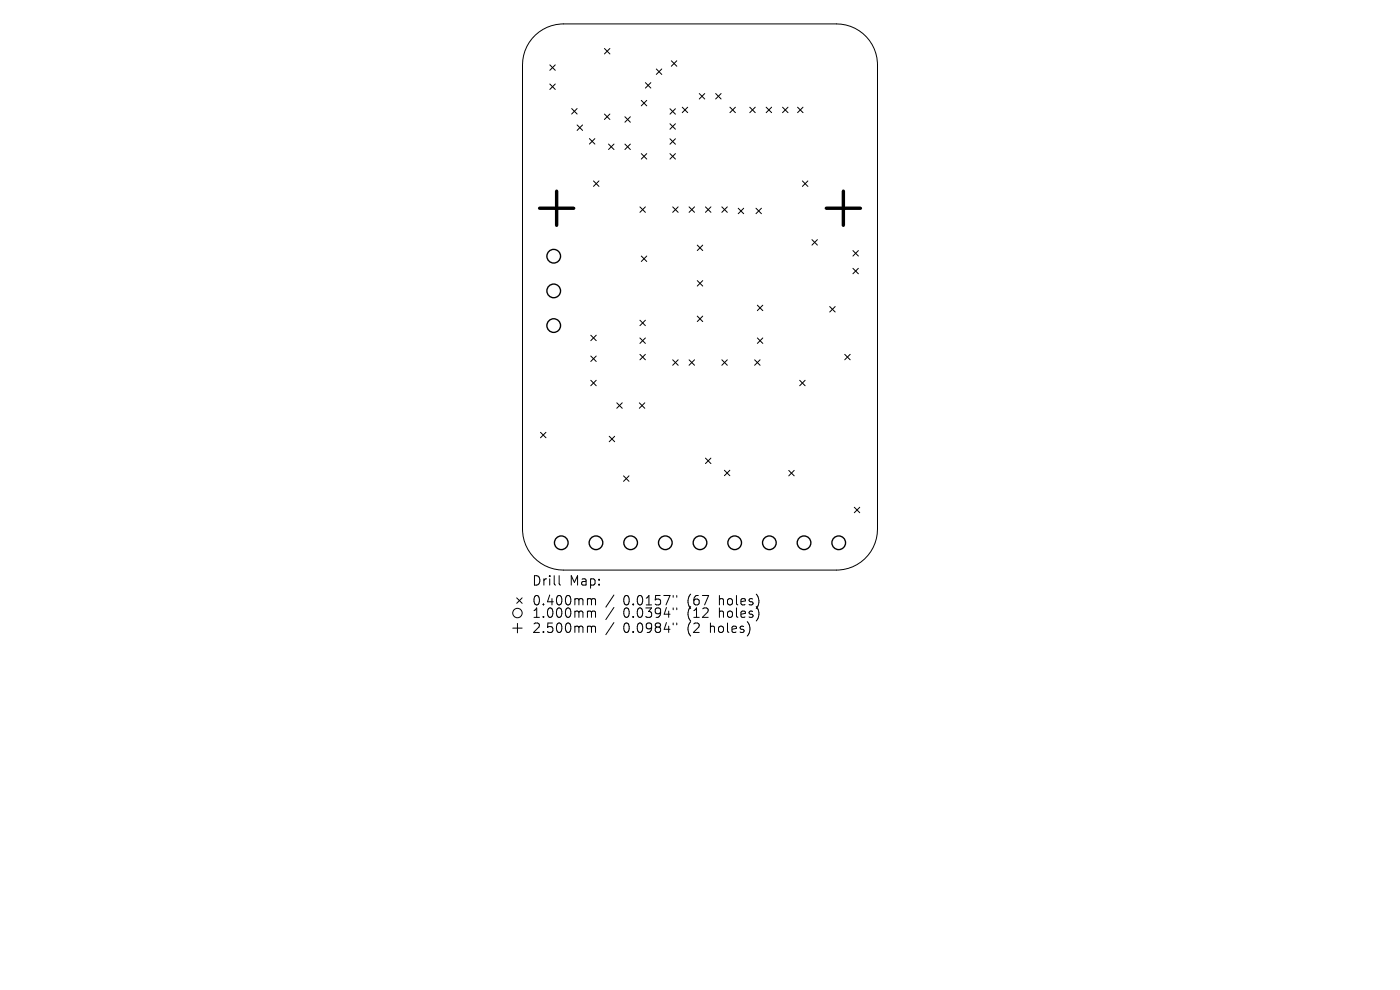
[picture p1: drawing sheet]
<svg xmlns="http://www.w3.org/2000/svg" width="297mm" height="210mm" viewBox="0 0 297 210" stroke-linecap="round" stroke-linejoin="round" font-family="sans-serif">
<defs><g id="words">
<g font-size="2.8">
<text x="112.8" y="124.5">Drill</text>
<text x="120.8" y="124.5">Map:</text>
<text x="112.8" y="128.7">0.400mm</text>
<text x="112.8" y="131.3">1.000mm</text>
<text x="132.2" y="128.7">0.0157&quot;</text>
<text x="132.2" y="131.3">0.0394&quot;</text>
<text x="145.9" y="128.7">(67</text>
<text x="145.9" y="131.3">(12</text>
<text x="152.8" y="128.7">holes)</text>
<text x="152.8" y="131.3">holes)</text>
<text x="112.8" y="134.5">2.500mm</text>
<text x="132.2" y="134.5">0.0984&quot;</text>
<text x="145.9" y="134.5">(2</text>
<text x="150.9" y="134.5">holes)</text>
</g>
</g></defs>
<g fill="none" stroke="#000" stroke-width=".21">
<path d="M113.6 7.4a8.7 8.7 0 0 1 5.9-2.3h58a8.7 8.7 0 0 1 8.7 8.7v98.4a8.7 8.7 0 0 1-8.7 8.7h-58a8.7 8.7 0 0 1-8.7-8.7v-98.4a8.7 8.7 0 0 1 2.8-6.4zM116.6 13.8l1.2 1.1M116.6 17.8l1.2 1.2M117.8 13.8l-1.2 1.1M117.8 17.8l-1.2 1.2M128.2 10.3l1.2 1.1M129.4 10.3l-1.2 1.1M136.9 17.5l1.2 1.2M138.1 17.5l-1.2 1.2M139.2 14.6l1.2 1.2M140.4 14.6l-1.2 1.2M142.4 12.9l1.2 1.2"/>
<path d="M143.6 12.9l-1.2 1.2M148.3 19.8l1.2 1.2M149.5 19.8l-1.2 1.2M151.8 19.8l1.2 1.2M153 19.8l-1.2 1.2M121.3 23l1.1 1.2M122.4 23l-1.1 1.2M122.4 26.5l1.2 1.2M123.6 26.5l-1.2 1.2M125 29.4l1.2 1.2M125.9 38.4l1.2 1.1M126.2 29.4l-1.2 1.2"/>
<path d="M127.1 38.4l-1.2 1.1M128.2 24.2l1.2 1.1M129.1 30.6l1.2 1.1M129.4 24.2l-1.2 1.1M130.3 30.6l-1.2 1.1M132.6 24.8l1.1 1.1M132.6 30.6l1.1 1.1M133.7 24.8l-1.1 1.1M133.7 30.6l-1.1 1.1M136 21.3l1.2 1.2M136 32.6l1.2 1.1M137.2 21.3l-1.2 1.2"/>
<path d="M137.2 32.6l-1.2 1.1M142.1 23.1l1.2 1.1M142.1 26.3l1.2 1.1M142.1 29.4l1.2 1.2M142.1 32.6l1.2 1.1M143.3 23.1l-1.2 1.1M143.3 26.3l-1.2 1.1M143.3 29.4l-1.2 1.2M143.3 32.6l-1.2 1.1M144.7 22.7l1.2 1.2M145.9 22.7l-1.2 1.2M154.9 22.7l1.1 1.2"/>
<path d="M156 22.7l-1.1 1.2M159.1 22.7l1.1 1.2M160.2 22.7l-1.1 1.2M162.5 22.7l1.2 1.2M163.7 22.7l-1.2 1.2M166 22.7l1.2 1.2M167.2 22.7l-1.2 1.2M169.2 22.7l1.2 1.2M170.2 38.4l1.2 1.1M170.4 22.7l-1.2 1.2M171.4 38.4l-1.2 1.1M135.8 43.9l1.1 1.1"/>
<path d="M136 54.3l1.2 1.2M136.9 43.9l-1.1 1.1M137.2 54.3l-1.2 1.2M142.7 43.9l1.2 1.1M143.9 43.9l-1.2 1.1M146.2 43.9l1.1 1.1M147.3 43.9l-1.1 1.1M147.9 52l1.2 1.2M147.9 59.5l1.2 1.2M149.1 59.5l-1.2 1.2M149.1 52l-1.2 1.2M149.7 43.9l1.1 1.1"/>
<path d="M150.8 43.9l-1.1 1.1M153.1 43.9l1.2 1.1M154.3 43.9l-1.2 1.1M156.6 44.2l1.2 1.1M157.8 44.2l-1.2 1.1M160.4 44.2l1.1 1.1M161.5 44.2l-1.1 1.1M172.3 50.8l1.1 1.2M173.4 50.8l-1.1 1.2M180.9 53.2l1.2 1.1M180.9 56.9l1.2 1.2M182.1 53.2l-1.2 1.1"/>
<path d="M182.1 56.9l-1.2 1.2M125.3 71.1l1.2 1.2M125.3 75.5l1.2 1.2M126.5 71.1l-1.2 1.2M126.5 75.5l-1.2 1.2M135.8 67.9l1.1 1.2M135.8 71.7l1.1 1.2M135.8 75.2l1.1 1.1M136.9 67.9l-1.1 1.2M136.9 71.7l-1.1 1.2M136.9 75.2l-1.1 1.1M142.7 76.3l1.2 1.2"/>
<path d="M143.9 76.3l-1.2 1.2M146.2 76.3l1.1 1.2M147.3 76.3l-1.1 1.2M147.9 67.1l1.2 1.1M149.1 67.1l-1.2 1.1M153.1 76.3l1.2 1.2M154.3 76.3l-1.2 1.2M160.1 76.3l1.1 1.2M160.7 64.7l1.1 1.2M160.7 71.7l1.1 1.2M161.2 76.3l-1.1 1.2M161.8 64.7l-1.1 1.2"/>
<path d="M161.8 71.7l-1.1 1.2M176 65l1.2 1.2M177.2 65l-1.2 1.2M179.2 75.2l1.2 1.1M180.4 75.2l-1.2 1.1M114.7 91.7l1.1 1.2M115.8 91.7l-1.1 1.2M125.3 80.7l1.2 1.1M126.5 80.7l-1.2 1.1M129.2 92.5l1.2 1.2M130.4 92.5l-1.2 1.2M130.8 85.5l1.2 1.1"/>
<path d="M132 85.5l-1.2 1.1M135.6 85.5l1.2 1.1M136.8 85.5l-1.2 1.1M149.7 97.2l1.1 1.1M150.8 97.2l-1.1 1.1M153.7 99.8l1.1 1.1M154.8 99.8l-1.1 1.1M167.3 99.8l1.2 1.1M168.5 99.8l-1.2 1.1M169.6 80.7l1.2 1.1M170.8 80.7l-1.2 1.1M132.3 100.9l1.1 1.2"/>
<path d="M133.4 100.9l-1.1 1.2M181.2 107.6l1.2 1.2M182.4 107.6l-1.2 1.2M108.8 133.2h2M109.6 126.8l1.2 1.2M109.8 132.2v2M110.8 126.8l-1.2 1.2M118.6 122.1v1.7l.3 .3M124.9 127h.3l.3 .3M124.9 129.6h.3l.3 .3M124.9 132.8h.3l.3 .3M125.5 127.3l.3-.3 .4 .1 .1 1.2"/>
<path d="M125.5 127.3v1M125.5 129.9v1.1M125.5 133.1v1.1M125.5 129.9l.3-.3 .4 .1 .1 1.3M125.5 133.1l.3-.3 .4 .1 .1 1.3M130.2 126.2l-1.7 2.6M130.2 128.9l-1.7 2.5M130.2 132.1l-1.7 2.5M142.8 126.3v.4M142.8 129v.3M142.8 132.2v.3M143.6 126.3v.4"/>
<path d="M143.6 129v.3M143.6 132.2v.3"/>
<circle cx="109.8" cy="130" r="1"/>
</g>
<g fill="none" stroke="#000" stroke-width=".29">
<circle cx="117.5" cy="54.4" r="1.45"/>
<circle cx="117.5" cy="61.7" r="1.45"/>
<circle cx="117.5" cy="69.1" r="1.45"/>
<circle cx="119.1" cy="115.1" r="1.45"/>
<circle cx="126.4" cy="115.1" r="1.45"/>
<circle cx="133.8" cy="115.1" r="1.45"/>
<circle cx="141.1" cy="115.1" r="1.45"/>
<circle cx="148.5" cy="115.1" r="1.45"/>
<circle cx="155.9" cy="115.1" r="1.45"/>
<circle cx="163.2" cy="115.1" r="1.45"/>
<circle cx="170.6" cy="115.1" r="1.45"/>
<circle cx="177.9" cy="115.1" r="1.45"/>
</g>
<path d="M114.5 44.2h7.2M118.1 40.6v7.2M175.3 44.2h7.2M178.9 40.6v7.2" fill="none" stroke="#000" stroke-width=".72"/>
<use href="#words"/>
</svg>
